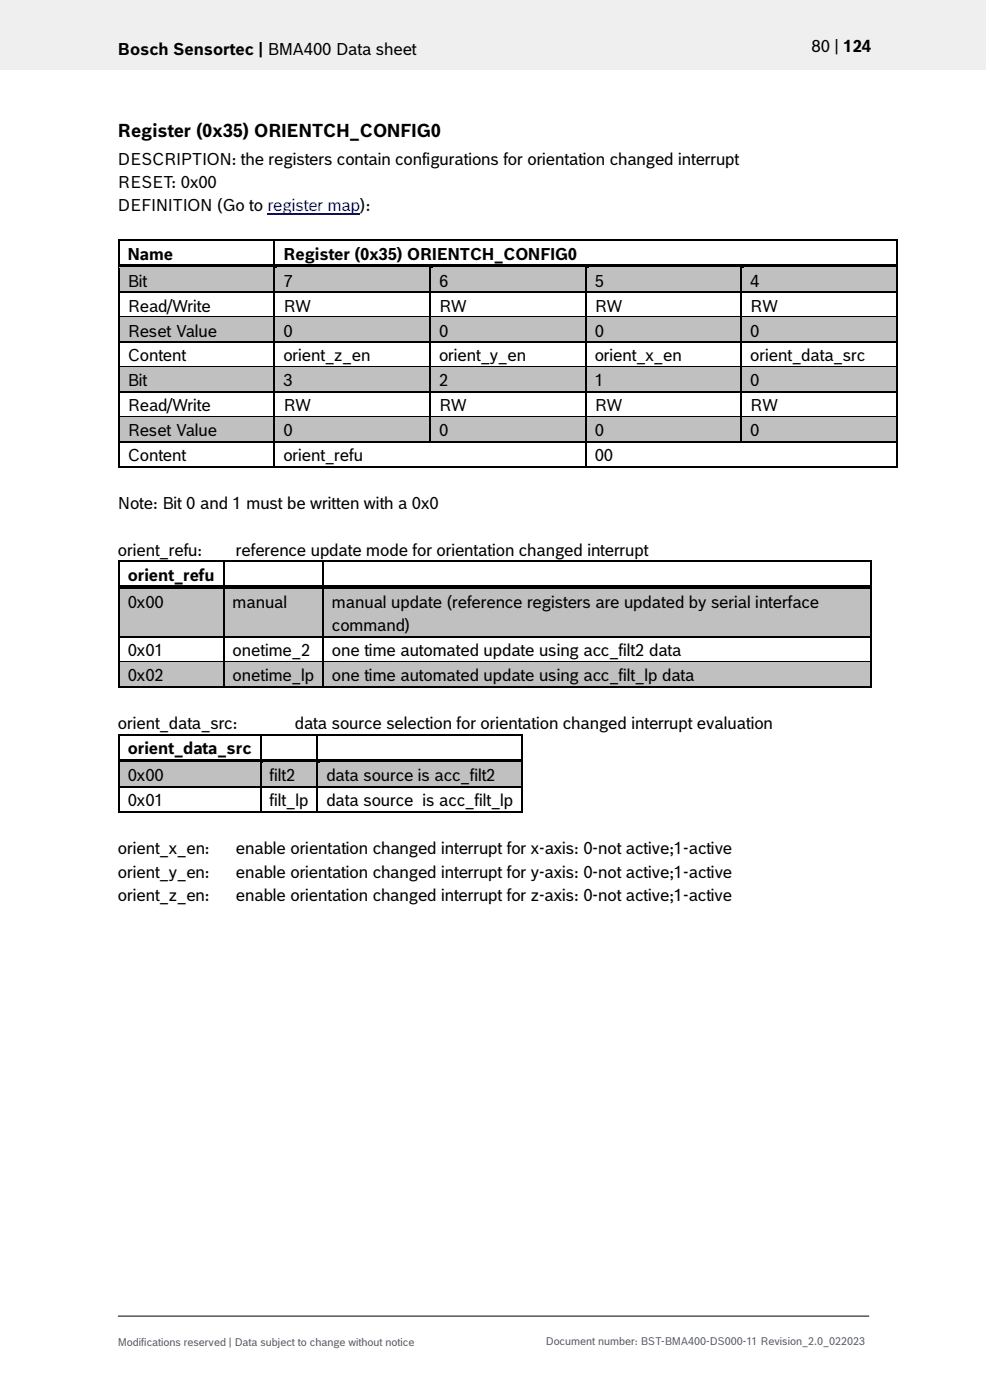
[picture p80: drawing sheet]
<svg xmlns="http://www.w3.org/2000/svg" width="210mm" height="297mm" viewBox="0 0 210 297" stroke-linecap="round" stroke-linejoin="round" font-family="sans-serif">
<defs><g id="words">
<text font-size="3.9" x="25" y="29">Register (0x35) ORIENTCH_CONFIG0</text>
<g font-size="3.5">
<text x="25" y="11.6">Bosch Sensortec | BMA400 Data sheet</text>
<text x="172.1" y="11">80 | 124</text>
<text x="25" y="35">DESCRIPTION: the registers contain configurations for orientation changed interrupt</text>
<text x="25" y="39.9">RESET: 0x00</text>
<text x="25" y="44.9">DEFINITION (Go to register map):</text>
<text x="27.1" y="55.1">Name</text>
<text x="60.1" y="55.1">Register (0x35) ORIENTCH_CONFIG0</text>
<text x="27.1" y="60.8">Bit</text>
<text x="60.1" y="60.8">7</text>
<text x="93.1" y="60.8">6</text>
<text x="126.2" y="60.8">5</text>
<text x="159.2" y="60.8">4</text>
<text x="27.1" y="66.1">Read/Write</text>
<text x="27.1" y="71.4">Reset Value</text>
<text x="60.1" y="66.1">RW</text>
<text x="60.1" y="71.4">0</text>
<text x="93.1" y="66.1">RW</text>
<text x="93.1" y="71.4">0</text>
<text x="126.2" y="66.1">RW</text>
<text x="126.2" y="71.4">0</text>
<text x="159.2" y="66.1">RW</text>
<text x="159.2" y="71.4">0</text>
<text x="27.1" y="76.7">Content</text>
<text x="60.1" y="76.7">orient_z_en</text>
<text x="93.1" y="76.7">orient_y_en</text>
<text x="126.2" y="76.7">orient_x_en</text>
<text x="159.2" y="76.7">orient_data_src</text>
<text x="27.1" y="82">Bit</text>
<text x="60.1" y="82">3</text>
<text x="93.1" y="82">2</text>
<text x="126.2" y="82">1</text>
<text x="159.2" y="82">0</text>
<text x="27.1" y="87.3">Read/Write</text>
<text x="60.1" y="87.3">RW</text>
<text x="93.1" y="87.3">RW</text>
<text x="126.2" y="87.3">RW</text>
<text x="159.2" y="87.3">RW</text>
<text x="27.1" y="92.6">Reset Value</text>
<text x="60.1" y="92.6">0</text>
<text x="93.1" y="92.6">0</text>
<text x="126.2" y="92.6">0</text>
<text x="159.2" y="92.6">0</text>
<text x="27.1" y="97.9">Content</text>
<text x="60.1" y="97.9">orient_refu</text>
<text x="126.2" y="97.9">00</text>
<text x="25" y="108.1">Note: Bit 0 and 1 must be written with a 0x0</text>
<text x="25" y="118">orient_refu:</text>
<text x="50" y="118">reference update mode for orientation changed interrupt</text>
<text x="27.1" y="123.3">orient_refu</text>
<text x="27.1" y="129">0x00</text>
<text x="49.3" y="129">manual</text>
<text x="70.4" y="129">manual update (reference registers are updated by serial interface</text>
<text x="70.4" y="133.9">command)</text>
<text x="27.1" y="139.2">0x01</text>
<text x="49.3" y="139.2">onetime_2</text>
<text x="70.4" y="139.2">one time automated update using acc_filt2 data</text>
<text x="27.1" y="144.5">0x02</text>
<text x="49.3" y="144.5">onetime_lp</text>
<text x="70.4" y="144.5">one time automated update using acc_filt_lp data</text>
<text x="25" y="154.7">orient_data_src:</text>
<text x="62.5" y="154.7">data source selection for orientation changed interrupt evaluation</text>
<text x="27.1" y="160">orient_data_src</text>
<text x="27.1" y="165.8">0x00</text>
<text x="57.2" y="165.8">filt2</text>
<text x="69.2" y="165.8">data source is acc_filt2</text>
<text x="27.1" y="171">0x01</text>
<text x="57.2" y="171">filt_lp</text>
<text x="69.2" y="171">data source is acc_filt_lp</text>
<text x="25" y="181.3">orient_x_en:</text>
<text x="50" y="181.3">enable orientation changed interrupt for x-axis: 0-not active;1-active</text>
<text x="25" y="191.2">orient_z_en:</text>
<text x="25" y="186.2">orient_y_en:</text>
<text x="50" y="191.2">enable orientation changed interrupt for z-axis: 0-not active;1-active</text>
<text x="50" y="186.2">enable orientation changed interrupt for y-axis: 0-not active;1-active</text>
</g>
<g font-size="2.3" fill="#535f6b">
<text x="25" y="285.5">Modifications reserved | Data subject to change without notice</text>
<text x="115.8" y="285.2">Document number: BST-BMA400-DS000-11 Revision_2.0_022023</text>
</g>
</g></defs>
<path d="M0 0h209.1v14.8h-209.1z" fill="#efeff0"/>
<path d="M25 279.2h159.4" fill="none" stroke="#000" stroke-width=".21"/>
<path d="M56.8 45.5h19.6" fill="none" stroke="#00f" stroke-width=".23"/>
<path d="M25 50.8h.4v.3h-.4zM58 51.1h.4zM58 50.8h.4v.3h-.4zM190.1 50.8h.4v.3h-.4z" fill="#000"/>
<path d="M25.2 51.1v4.9M25.4 50.9h32.6M58.2 51.1v4.9M58.4 50.9h131.7M190.3 51.1v4.9" fill="none" stroke="#000" stroke-width=".34"/>
<g fill="#c0c0c0">
<path d="M25.4 56.9h32.6v4.9h-32.6z" fill-rule="evenodd"/>
<path d="M58.4 56.9h32.7v4.9h-32.7z" fill-rule="evenodd"/>
<path d="M91.4 56.9h32.7v4.9h-32.7z" fill-rule="evenodd"/>
<path d="M124.4 56.9h32.7v4.9h-32.7z" fill-rule="evenodd"/>
<path d="M157.4 56.9h32.7v4.9h-32.7z" fill-rule="evenodd"/>
</g>
<g fill="#c0c0c0">
<path d="M27.1 56.9h29.2v4.9h-29.2z"/>
<path d="M60.1 56.9h29.2v4.9h-29.2z"/>
<path d="M93.1 56.9h29.2v4.9h-29.2z"/>
<path d="M126.2 56.9h29.2v4.9h-29.2z"/>
<path d="M159.2 56.9h29.2v4.9h-29.2z"/>
</g>
<path d="M25 56h.4v.9h-.4z" fill="#000"/>
<path d="M25.4 56h32.6v.8h-32.6z" fill-rule="evenodd" fill="#000"/>
<path d="M25.4 56.8h32.6" fill="none" stroke="#c0c0c0" stroke-width=".21"/>
<path d="M58.4 56.8l.4 .1z" fill="#c0c0c0"/>
<path d="M58 56.8l.4 .1z" fill="#000"/>
<g fill="#000">
<path d="M58 56h.8v.8h-.8z" fill-rule="evenodd"/>
<path d="M58.8 56h32.3v.8h-32.3z" fill-rule="evenodd"/>
</g>
<path d="M58.8 56.8h32.3" fill="none" stroke="#c0c0c0" stroke-width=".21"/>
<path d="M91.4 56.8l.4 .1z" fill="#c0c0c0"/>
<path d="M91.1 56.8l.3 .1z" fill="#000"/>
<g fill="#000">
<path d="M91.1 56h.7v.8h-.7z" fill-rule="evenodd"/>
<path d="M91.8 56h32.3v.8h-32.3z" fill-rule="evenodd"/>
</g>
<path d="M91.8 56.8h32.3" fill="none" stroke="#c0c0c0" stroke-width=".21"/>
<path d="M124.4 56.8l.5 .1z" fill="#c0c0c0"/>
<path d="M124.1 56.8l.3 .1z" fill="#000"/>
<g fill="#000">
<path d="M124.1 56h.8v.8h-.8z" fill-rule="evenodd"/>
<path d="M124.9 56h32.2v.8h-32.2z" fill-rule="evenodd"/>
</g>
<path d="M124.9 56.8h32.2" fill="none" stroke="#c0c0c0" stroke-width=".21"/>
<path d="M157.4 56.8l.5 .1z" fill="#c0c0c0"/>
<path d="M157.1 56.8l.3 .1zM190.1 56h.4v.9h-.4zM25 61.8h.4v.3h-.4zM58 61.8h.4v.3h-.4zM91.1 61.8h.3v.3h-.3zM124.1 61.8h.3v.3h-.3zM157.1 61.8h.3v.3h-.3zM190.1 61.8h.4v.3h-.4z" fill="#000"/>
<g fill="#000">
<path d="M157.1 56h.8v.8h-.8z" fill-rule="evenodd"/>
<path d="M157.9 56h32.2v.8h-32.2z" fill-rule="evenodd"/>
</g>
<path d="M157.9 56.8h32.2" fill="none" stroke="#c0c0c0" stroke-width=".21"/>
<g fill="none" stroke="#000" stroke-width=".34">
<path d="M25.2 56.9v4.9M58.2 56.9v4.9M91.2 56.9v4.9M124.2 56.9v4.9M157.3 56.9v4.9M190.3 56.9v4.9M25.2 62.1v5M25.4 62h32.6M58.2 62.1v5M58.4 62h32.7M91.2 62.1v5M91.4 62h32.7"/>
<path d="M124.2 62.1v5M124.4 62h32.7M157.3 62.1v5M157.4 62h32.7M190.3 62.1v5"/>
</g>
<g fill="#c0c0c0">
<path d="M25.4 67.4h32.6v5h-32.6z" fill-rule="evenodd"/>
<path d="M58.4 67.4h32.7v5h-32.7z" fill-rule="evenodd"/>
<path d="M91.4 67.4h32.7v5h-32.7z" fill-rule="evenodd"/>
<path d="M124.4 67.4h32.7v5h-32.7z" fill-rule="evenodd"/>
<path d="M157.4 67.4h32.7v5h-32.7z" fill-rule="evenodd"/>
</g>
<g fill="#c0c0c0">
<path d="M27.1 67.4h29.2v5h-29.2z"/>
<path d="M60.1 67.4h29.2v5h-29.2z"/>
<path d="M93.1 67.4h29.2v5h-29.2z"/>
<path d="M126.2 67.4h29.2v5h-29.2z"/>
<path d="M159.2 67.4h29.2v5h-29.2z"/>
</g>
<path d="M25 67.1h.4v.3h-.4zM25 72.4h.4v.3h-.4zM58 67.1h.4v.3h-.4zM58 72.4h.4v.3h-.4zM91.1 67.1h.3v.3h-.3zM91.1 72.4h.3v.3h-.3zM124.1 67.1h.3v.3h-.3zM124.1 72.4h.3v.3h-.3zM157.1 67.1h.3v.3h-.3zM157.1 72.4h.3v.3h-.3zM190.1 67.1h.4v.3h-.4zM190.1 72.4h.4v.3h-.4z" fill="#000"/>
<g fill="none" stroke="#000" stroke-width=".34">
<path d="M25.2 67.4v5M25.2 72.7v5M25.4 67.2h32.6M25.4 72.5h32.6M58.2 67.4v5M58.2 72.7v5M58.4 67.2h32.7M58.4 72.5h32.7M91.2 67.4v5M91.2 72.7v5M91.4 67.2h32.7M91.4 72.5h32.7"/>
<path d="M124.2 67.4v5M124.2 72.7v5M124.4 67.2h32.7M124.4 72.5h32.7M157.3 67.4v5M157.3 72.7v5M157.4 67.2h32.7M157.4 72.5h32.7M190.3 67.4v5M190.3 72.7v5"/>
</g>
<path d="M25.4 67.4h32.6M58.4 67.4h32.7M91.4 67.4h32.7M124.4 67.4h32.7M157.4 67.4h32.7" fill="none" stroke="#c0c0c0" stroke-width=".21"/>
<g fill="#c0c0c0">
<path d="M25.4 78h32.6v5h-32.6z" fill-rule="evenodd"/>
<path d="M58.4 78h32.7v5h-32.7z" fill-rule="evenodd"/>
<path d="M91.4 78h32.7v5h-32.7z" fill-rule="evenodd"/>
<path d="M124.4 78h32.7v5h-32.7z" fill-rule="evenodd"/>
<path d="M157.4 78h32.7v5h-32.7z" fill-rule="evenodd"/>
</g>
<g fill="#c0c0c0">
<path d="M27.1 78h29.2v5h-29.2z"/>
<path d="M60.1 78h29.2v5h-29.2z"/>
<path d="M93.1 78h29.2v5h-29.2z"/>
<path d="M126.2 78h29.2v5h-29.2z"/>
<path d="M159.2 78h29.2v5h-29.2z"/>
</g>
<path d="M25 77.7h.4v.3h-.4zM58 77.7h.4v.3h-.4zM91.1 77.7h.3v.3h-.3zM124.1 77.7h.3v.3h-.3zM157.1 77.7h.3v.3h-.3zM190.1 77.7h.4v.3h-.4zM25 83h.4v.3h-.4zM58 83h.4v.3h-.4zM91.1 83h.3v.3h-.3zM124.1 83h.3v.3h-.3zM157.1 83h.3v.3h-.3zM190.1 83h.4v.3h-.4z" fill="#000"/>
<g fill="none" stroke="#000" stroke-width=".34">
<path d="M25.2 78v5M25.4 77.8h32.6M58.2 78v5M58.4 77.8h32.7M91.2 78v5M91.4 77.8h32.7M124.2 78v5M124.4 77.8h32.7M157.3 78v5M157.4 77.8h32.7M190.3 78v5M25.2 83.3v4.9"/>
<path d="M25.4 83.1h32.6M58.2 83.3v4.9M58.4 83.1h32.7M91.2 83.3v4.9M91.4 83.1h32.7M124.2 83.3v4.9M124.4 83.1h32.7M157.3 83.3v4.9M157.4 83.1h32.7M190.3 83.3v4.9"/>
</g>
<path d="M25.4 78h32.6M58.4 78h32.7M91.4 78h32.7M124.4 78h32.7M157.4 78h32.7" fill="none" stroke="#c0c0c0" stroke-width=".21"/>
<g fill="#c0c0c0">
<path d="M25.4 88.6h32.6v4.9h-32.6z" fill-rule="evenodd"/>
<path d="M58.4 88.6h32.7v4.9h-32.7z" fill-rule="evenodd"/>
<path d="M91.4 88.6h32.7v4.9h-32.7z" fill-rule="evenodd"/>
<path d="M124.4 88.6h32.7v4.9h-32.7z" fill-rule="evenodd"/>
<path d="M157.4 88.6h32.7v4.9h-32.7z" fill-rule="evenodd"/>
</g>
<g fill="#c0c0c0">
<path d="M27.1 88.6h29.2v4.9h-29.2z"/>
<path d="M60.1 88.6h29.2v4.9h-29.2z"/>
<path d="M93.1 88.6h29.2v4.9h-29.2z"/>
<path d="M126.2 88.6h29.2v4.9h-29.2z"/>
<path d="M159.2 88.6h29.2v4.9h-29.2z"/>
</g>
<g fill="#000">
<path d="M25 88.2h.4v.4h-.4zM25 93.5h.4v.4h-.4zM25 98.8h.4v.4h-.4zM58 88.2h.4v.4h-.4zM58 93.5h.4v.4h-.4zM58 98.8h.4v.4h-.4zM91.1 88.2h.3v.4h-.3zM91.1 93.5h.3v.4h-.3zM124.1 88.2h.3v.4h-.3zM124.1 93.5h.3v.4h-.3zM124.1 98.8h.3v.4h-.3zM157.1 88.2h.3v.4h-.3z"/>
<path d="M157.1 93.5h.3v.4h-.3zM190.1 88.2h.4v.4h-.4zM190.1 93.5h.4v.4h-.4zM190.1 98.8h.4v.4h-.4zM25 118.9h.4v.4h-.4zM47.3 119.3h.3zM47.3 118.9h.3v.4h-.3zM68.3 119.3h.4zM68.3 118.9h.4v.4h-.4zM184.7 118.9h.3v.4h-.3z"/>
</g>
<g fill="none" stroke="#000" stroke-width=".34">
<path d="M25.2 88.6v4.9M25.2 93.9v4.9M25.4 88.4h32.6M25.4 93.7h32.6M25.4 99h32.6M58.2 88.6v4.9M58.2 93.9v4.9M58.4 88.4h32.7M58.4 93.7h32.7M58.4 99h65.7M91.2 88.6v4.9M91.4 88.4h32.7"/>
<path d="M91.4 93.7h32.7M124.2 88.6v4.9M124.2 93.9v4.9M124.4 88.4h32.7M124.4 93.7h32.7M124.4 99h65.7M157.3 88.6v4.9M157.4 88.4h32.7M157.4 93.7h32.7M190.3 88.6v4.9M190.3 93.9v4.9M25.2 119.3v4.9"/>
<path d="M25.4 119.1h21.9M47.4 119.3v4.9M47.6 119.1h20.7M68.5 119.3v4.9M68.7 119.1h116M184.8 119.3v4.9"/>
</g>
<path d="M25.4 88.6h32.6M58.4 88.6h32.7M91.4 88.6h32.7M124.4 88.6h32.7M157.4 88.6h32.7" fill="none" stroke="#c0c0c0" stroke-width=".21"/>
<g fill="#c0c0c0">
<path d="M25.4 125h21.8v9.9h-21.8z" fill-rule="evenodd"/>
<path d="M47.6 125h20.7v9.9h-20.7z" fill-rule="evenodd"/>
<path d="M68.7 125h115.9v9.9h-115.9z" fill-rule="evenodd"/>
</g>
<g fill="#c0c0c0">
<path d="M27.1 125h18.4v5h-18.4z"/>
<path d="M49.3 125h17.3v5h-17.3z"/>
<path d="M70.4 125h112.5v5h-112.5z"/>
<path d="M70.4 130h112.5v4.9h-112.5z"/>
</g>
<path d="M25 124.2h.4v.8h-.4z" fill="#000"/>
<path d="M25.4 124.2h21.9v.8h-21.9z" fill-rule="evenodd" fill="#000"/>
<path d="M25.4 125h21.9" fill="none" stroke="#c0c0c0" stroke-width=".21"/>
<path d="M47.6 125h.4z" fill="#c0c0c0"/>
<path d="M47.3 125h.3z" fill="#000"/>
<g fill="#000">
<path d="M47.3 124.2h.7v.8h-.7z" fill-rule="evenodd"/>
<path d="M48 124.2h20.3v.8h-20.3z" fill-rule="evenodd"/>
</g>
<path d="M48 125h20.3" fill="none" stroke="#c0c0c0" stroke-width=".21"/>
<path d="M68.7 125h.4z" fill="#c0c0c0"/>
<path d="M25 134.9h.4v.4h-.4zM47.3 134.9h.3v.4h-.3zM68.3 125h.4zM68.3 134.9h.4v.4h-.4zM184.7 124.2h.3v.8h-.3zM184.7 134.9h.3v.4h-.3z" fill="#000"/>
<g fill="#000">
<path d="M68.3 124.2h.8v.8h-.8z" fill-rule="evenodd"/>
<path d="M69.1 124.2h115.6v.8h-115.6z" fill-rule="evenodd"/>
</g>
<path d="M69.1 125h115.6" fill="none" stroke="#c0c0c0" stroke-width=".21"/>
<path d="M25.2 125v9.9M25.2 135.3v4.9M25.4 135.1h21.9M47.4 125v9.9M47.4 135.3v4.9M47.6 135.1h20.7M68.5 125v9.9M68.5 135.3v4.9M68.7 135.1h116M184.8 125v9.9M184.8 135.3v4.9" fill="none" stroke="#000" stroke-width=".34"/>
<g fill="#c0c0c0">
<path d="M25.4 140.5h21.8v5h-21.8z" fill-rule="evenodd"/>
<path d="M47.6 140.5h20.7v5h-20.7z" fill-rule="evenodd"/>
<path d="M68.7 140.5h115.9v5h-115.9z" fill-rule="evenodd"/>
</g>
<g fill="#c0c0c0">
<path d="M27.1 140.5h18.4v5h-18.4z"/>
<path d="M49.3 140.5h17.3v5h-17.3z"/>
<path d="M70.4 140.5h112.5v5h-112.5z"/>
</g>
<g fill="#000">
<path d="M25 140.2h.4v.3h-.4zM25 145.5h.4v.3h-.4zM25 155.7h.4v.4h-.4zM47.3 140.2h.3v.3h-.3zM47.3 145.5h.3v.3h-.3zM55.1 156.1h.4zM55.1 155.7h.4v.4h-.4zM67.2 156.1h.3zM67.2 155.7h.3v.4h-.3zM68.3 140.2h.4v.3h-.4zM68.3 145.5h.4v.3h-.4zM110.6 155.7h.3v.4h-.3z"/>
<path d="M184.7 140.2h.3v.3h-.3zM184.7 145.5h.3v.3h-.3z"/>
</g>
<g fill="none" stroke="#000" stroke-width=".34">
<path d="M25.2 140.5v5M25.2 156.1v4.9M25.4 140.4h21.9M25.4 145.7h21.9M25.4 155.9h29.7M47.4 140.5v5M47.6 140.4h20.7M47.6 145.7h20.7M55.3 156.1v4.9M55.5 155.9h11.7M67.3 156.1v4.9M67.5 155.9h43.1"/>
<path d="M68.5 140.5v5M68.7 140.4h116M68.7 145.7h116M110.8 156.1v4.9M184.8 140.5v5"/>
</g>
<path d="M25.4 140.5h21.9M47.6 140.5h20.7M68.7 140.5h116" fill="none" stroke="#c0c0c0" stroke-width=".21"/>
<g fill="#c0c0c0">
<path d="M25.4 161.8h29.7v4.9h-29.7z" fill-rule="evenodd"/>
<path d="M55.5 161.8h11.6v4.9h-11.6z" fill-rule="evenodd"/>
<path d="M67.5 161.8h43.1v4.9h-43.1z" fill-rule="evenodd"/>
</g>
<g fill="#c0c0c0">
<path d="M27.1 161.8h26.3v4.9h-26.3z"/>
<path d="M57.2 161.8h8.2v4.9h-8.2z"/>
<path d="M69.2 161.8h39.6v4.9h-39.6z"/>
</g>
<path d="M25 161h.4v.8h-.4z" fill="#000"/>
<path d="M25.4 161h29.7v.8h-29.7z" fill-rule="evenodd" fill="#000"/>
<path d="M25.4 161.8h29.7" fill="none" stroke="#c0c0c0" stroke-width=".21"/>
<path d="M55.5 161.8h.4z" fill="#c0c0c0"/>
<path d="M55.1 161.8h.4z" fill="#000"/>
<g fill="#000">
<path d="M55.1 161h.8v.8h-.8z" fill-rule="evenodd"/>
<path d="M55.9 161h11.3v.8h-11.3z" fill-rule="evenodd"/>
</g>
<path d="M55.9 161.8h11.3" fill="none" stroke="#c0c0c0" stroke-width=".21"/>
<path d="M67.5 161.8h.4z" fill="#c0c0c0"/>
<path d="M25 166.7h.4v.4h-.4zM25 172h.4v.4h-.4zM55.1 166.7h.4v.4h-.4zM55.1 172h.4v.4h-.4zM67.2 161.8h.3zM67.2 166.7h.3v.4h-.3zM67.2 172h.3v.4h-.3zM110.6 161h.3v.8h-.3zM110.6 166.7h.3v.4h-.3zM110.6 172h.3v.4h-.3z" fill="#000"/>
<g fill="#000">
<path d="M67.2 161h.7v.8h-.7z" fill-rule="evenodd"/>
<path d="M67.9 161h42.7v.8h-42.7z" fill-rule="evenodd"/>
</g>
<path d="M67.9 161.8h42.7" fill="none" stroke="#c0c0c0" stroke-width=".21"/>
<g fill="none" stroke="#000" stroke-width=".34">
<path d="M25.2 161.8v4.9M25.2 167.1v4.9M25.4 166.9h29.7M25.4 172.2h29.7M55.3 161.8v4.9M55.3 167.1v4.9M55.5 166.9h11.7M55.5 172.2h11.7M67.3 161.8v4.9M67.3 167.1v4.9M67.5 166.9h43.1M67.5 172.2h43.1"/>
<path d="M110.8 161.8v4.9M110.8 167.1v4.9"/>
</g>
<use href="#words"/>
</svg>
